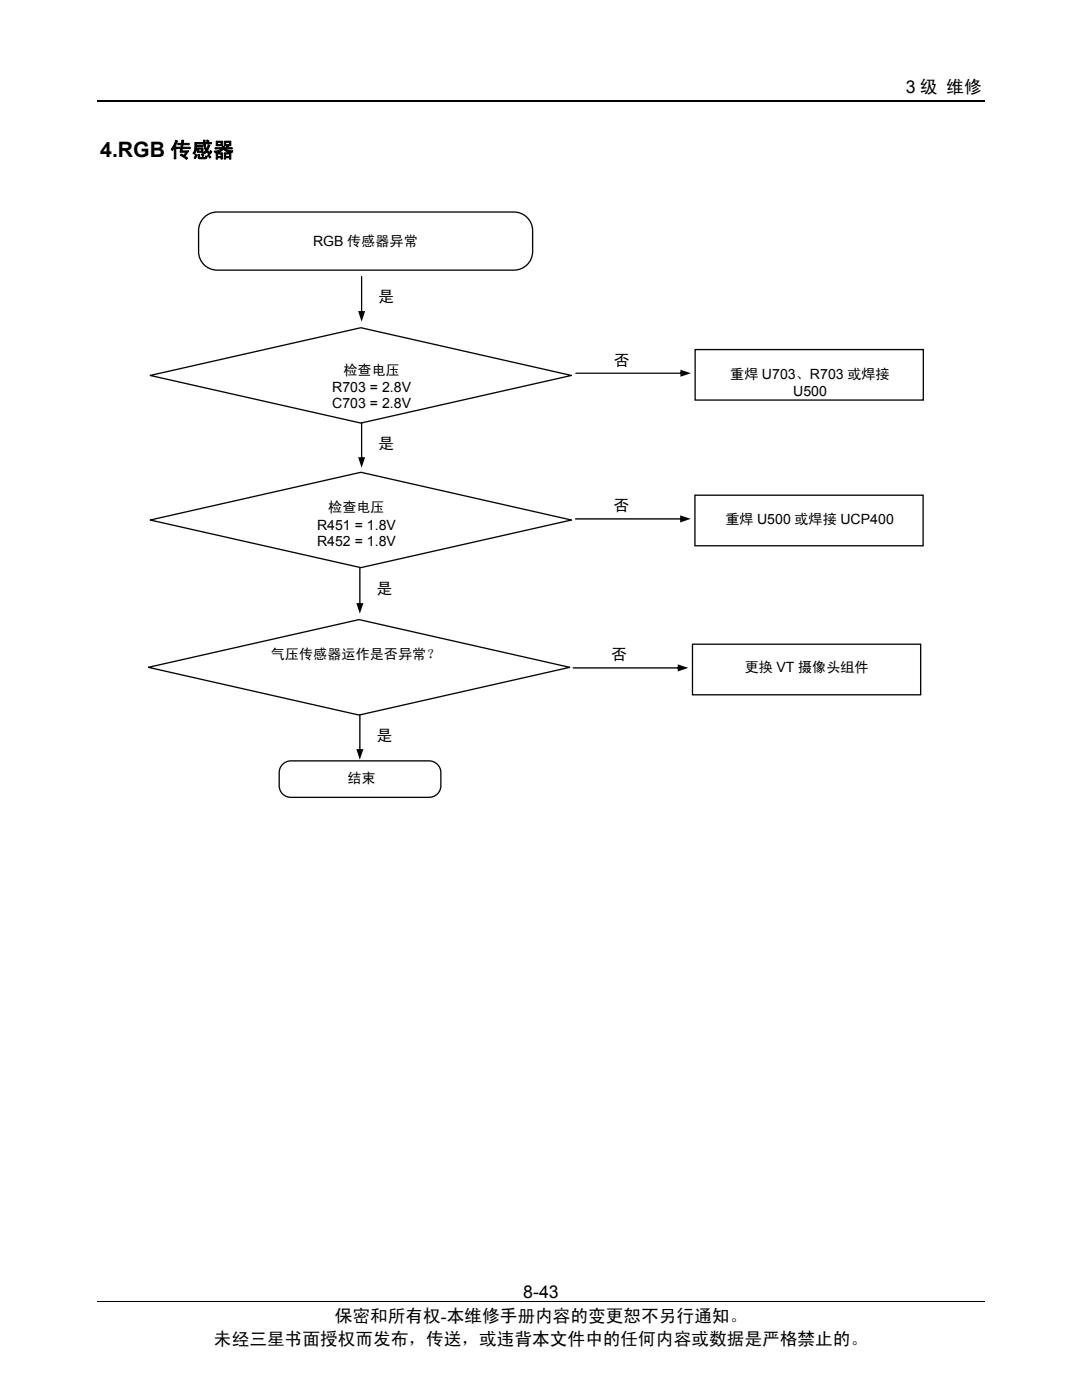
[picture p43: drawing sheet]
<svg xmlns="http://www.w3.org/2000/svg" width="216mm" height="279mm" viewBox="0 0 216 279" stroke-linecap="round" stroke-linejoin="round" font-family="sans-serif">
<defs><g id="words">
<text font-size="4.2" x="20" y="31.4">4.RGB 传感器</text>
<g font-size="3.5">
<text x="180.7" y="18.6">3 级 维修</text>
<text x="66.8" y="263.8">保密和所有权-本维修手册内容的变更恕不另行通知。</text>
<text x="104.4" y="259">8-43</text>
<text x="42.7" y="268.4">未经三星书面授权而发布，传送，或违背本文件中的任何内容或数据是严格禁止的。</text>
</g>
<g font-size="3.2">
<text x="75.5" y="60.4">是</text>
<text x="122.5" y="73">否</text>
<text x="75.5" y="89.5">是</text>
<text x="122.4" y="102">否</text>
<text x="75.1" y="118.6">是</text>
<text x="121.9" y="131.8">否</text>
<text x="75.1" y="147.8">是</text>
</g>
<g font-size="2.8">
<text x="62.5" y="49.2">RGB 传感器异常</text>
<text x="68.5" y="74.8">检查电压</text>
<text x="145.7" y="75.5">重焊 U703、R703 或焊接</text>
<text x="66.3" y="78.3">R703 = 2.8V</text>
<text x="66.3" y="81.5">C703 = 2.8V</text>
<text x="158.3" y="79">U500</text>
<text x="63.3" y="105.7">R451 = 1.8V</text>
<text x="65.5" y="102.2">检查电压</text>
<text x="144.7" y="104.6">重焊 U500 或焊接 UCP400</text>
<text x="63.3" y="108.9">R452 = 1.8V</text>
<text x="54.1" y="131.6">气压传感器运作是否异常？</text>
<text x="148.6" y="134.1">更换 VT 摄像头组件</text>
<text x="69.3" y="156.3">结束</text>
</g>
</g></defs>
<path d="M19.5 20.1h177" fill="none" stroke="#000" stroke-width=".25"/>
<path d="M19.5 259.8h177" fill="none" stroke="#000" stroke-width=".2"/>
<path d="M40.7 43.4a3.7 3.7 0 0 1 2.6-1.1h59.3a3.7 3.7 0 0 1 3.7 3.7v4.2a3.7 3.7 0 0 1-3.7 3.7h-59.3a3.7 3.7 0 0 1-3.7-3.7v-4.2a3.7 3.7 0 0 1 1.1-2.6zM30 74.9l42-9.5 42 9.5-42 9.5z" fill="none" stroke="#040503" stroke-width=".26"/>
<path d="M114.8 74.4h21.3l.1 .1-.1 .1h-21.2zM135.8 73.8l2.1 .7-2.1 .7z" fill="#040503"/>
<path d="M138.7 69.8h45.5v10h-45.5z" fill="none" stroke="#040503" stroke-width=".26"/>
<path d="M72.1 55.1l.2 .1v7.2l-.1 .2-.2-.2zM71.5 62.1h1.4l-.7 2.1z" fill="#040503"/>
<path d="M56.6 152.4l.9-.5 .5-.1h27.6a2.36 2.36 0 0 1 2.4 2.4v2.6a2.34 2.34 0 0 1-2.4 2.3h-27.6a2.32 2.32 0 0 1-2.3-2.3v-2.6a2.36 2.36 0 0 1 .9-1.8z" fill="none" stroke="#040503" stroke-width=".26"/>
<path d="M72.1 84.3l.2 .1v7.2l-.1 .1-.2-.1zM71.5 91.2h1.4l-.7 2.2z" fill="#040503"/>
<path d="M30 103.8l42-9.5 42 9.5-42 9.5z" fill="none" stroke="#040503" stroke-width=".26"/>
<path d="M114.3 133.2h21.3l.1 .1-.1 .1h-21.2zM135.2 132.6l2.2 .7-2.2 .7z" fill="#040503"/>
<path d="M29.6 133.2l42-9.5 42.1 9.5-42.1 9.5zM138.2 128.6h45.5v10.1h-45.5z" fill="none" stroke="#040503" stroke-width=".26"/>
<g fill="#040503">
<path d="M71.7 113.4l.2 .1v7.2l-.1 .1-.1-.1zM71.1 120.4h1.4l-.7 2.1z"/>
<path d="M71.7 142.5l.2 .1v7.3l-.1 .1-.1-.1zM71.1 149.5h1.4l-.7 2.1z"/>
<path d="M114.8 103.5l21.3-.1 .1 .1-.1 .2h-21.2zM135.7 102.8l2.1 .7-2.1 .8z"/>
</g>
<path d="M138.7 98.8h45.5v10.1h-45.5z" fill="none" stroke="#040503" stroke-width=".26"/>
<use href="#words"/>
</svg>
